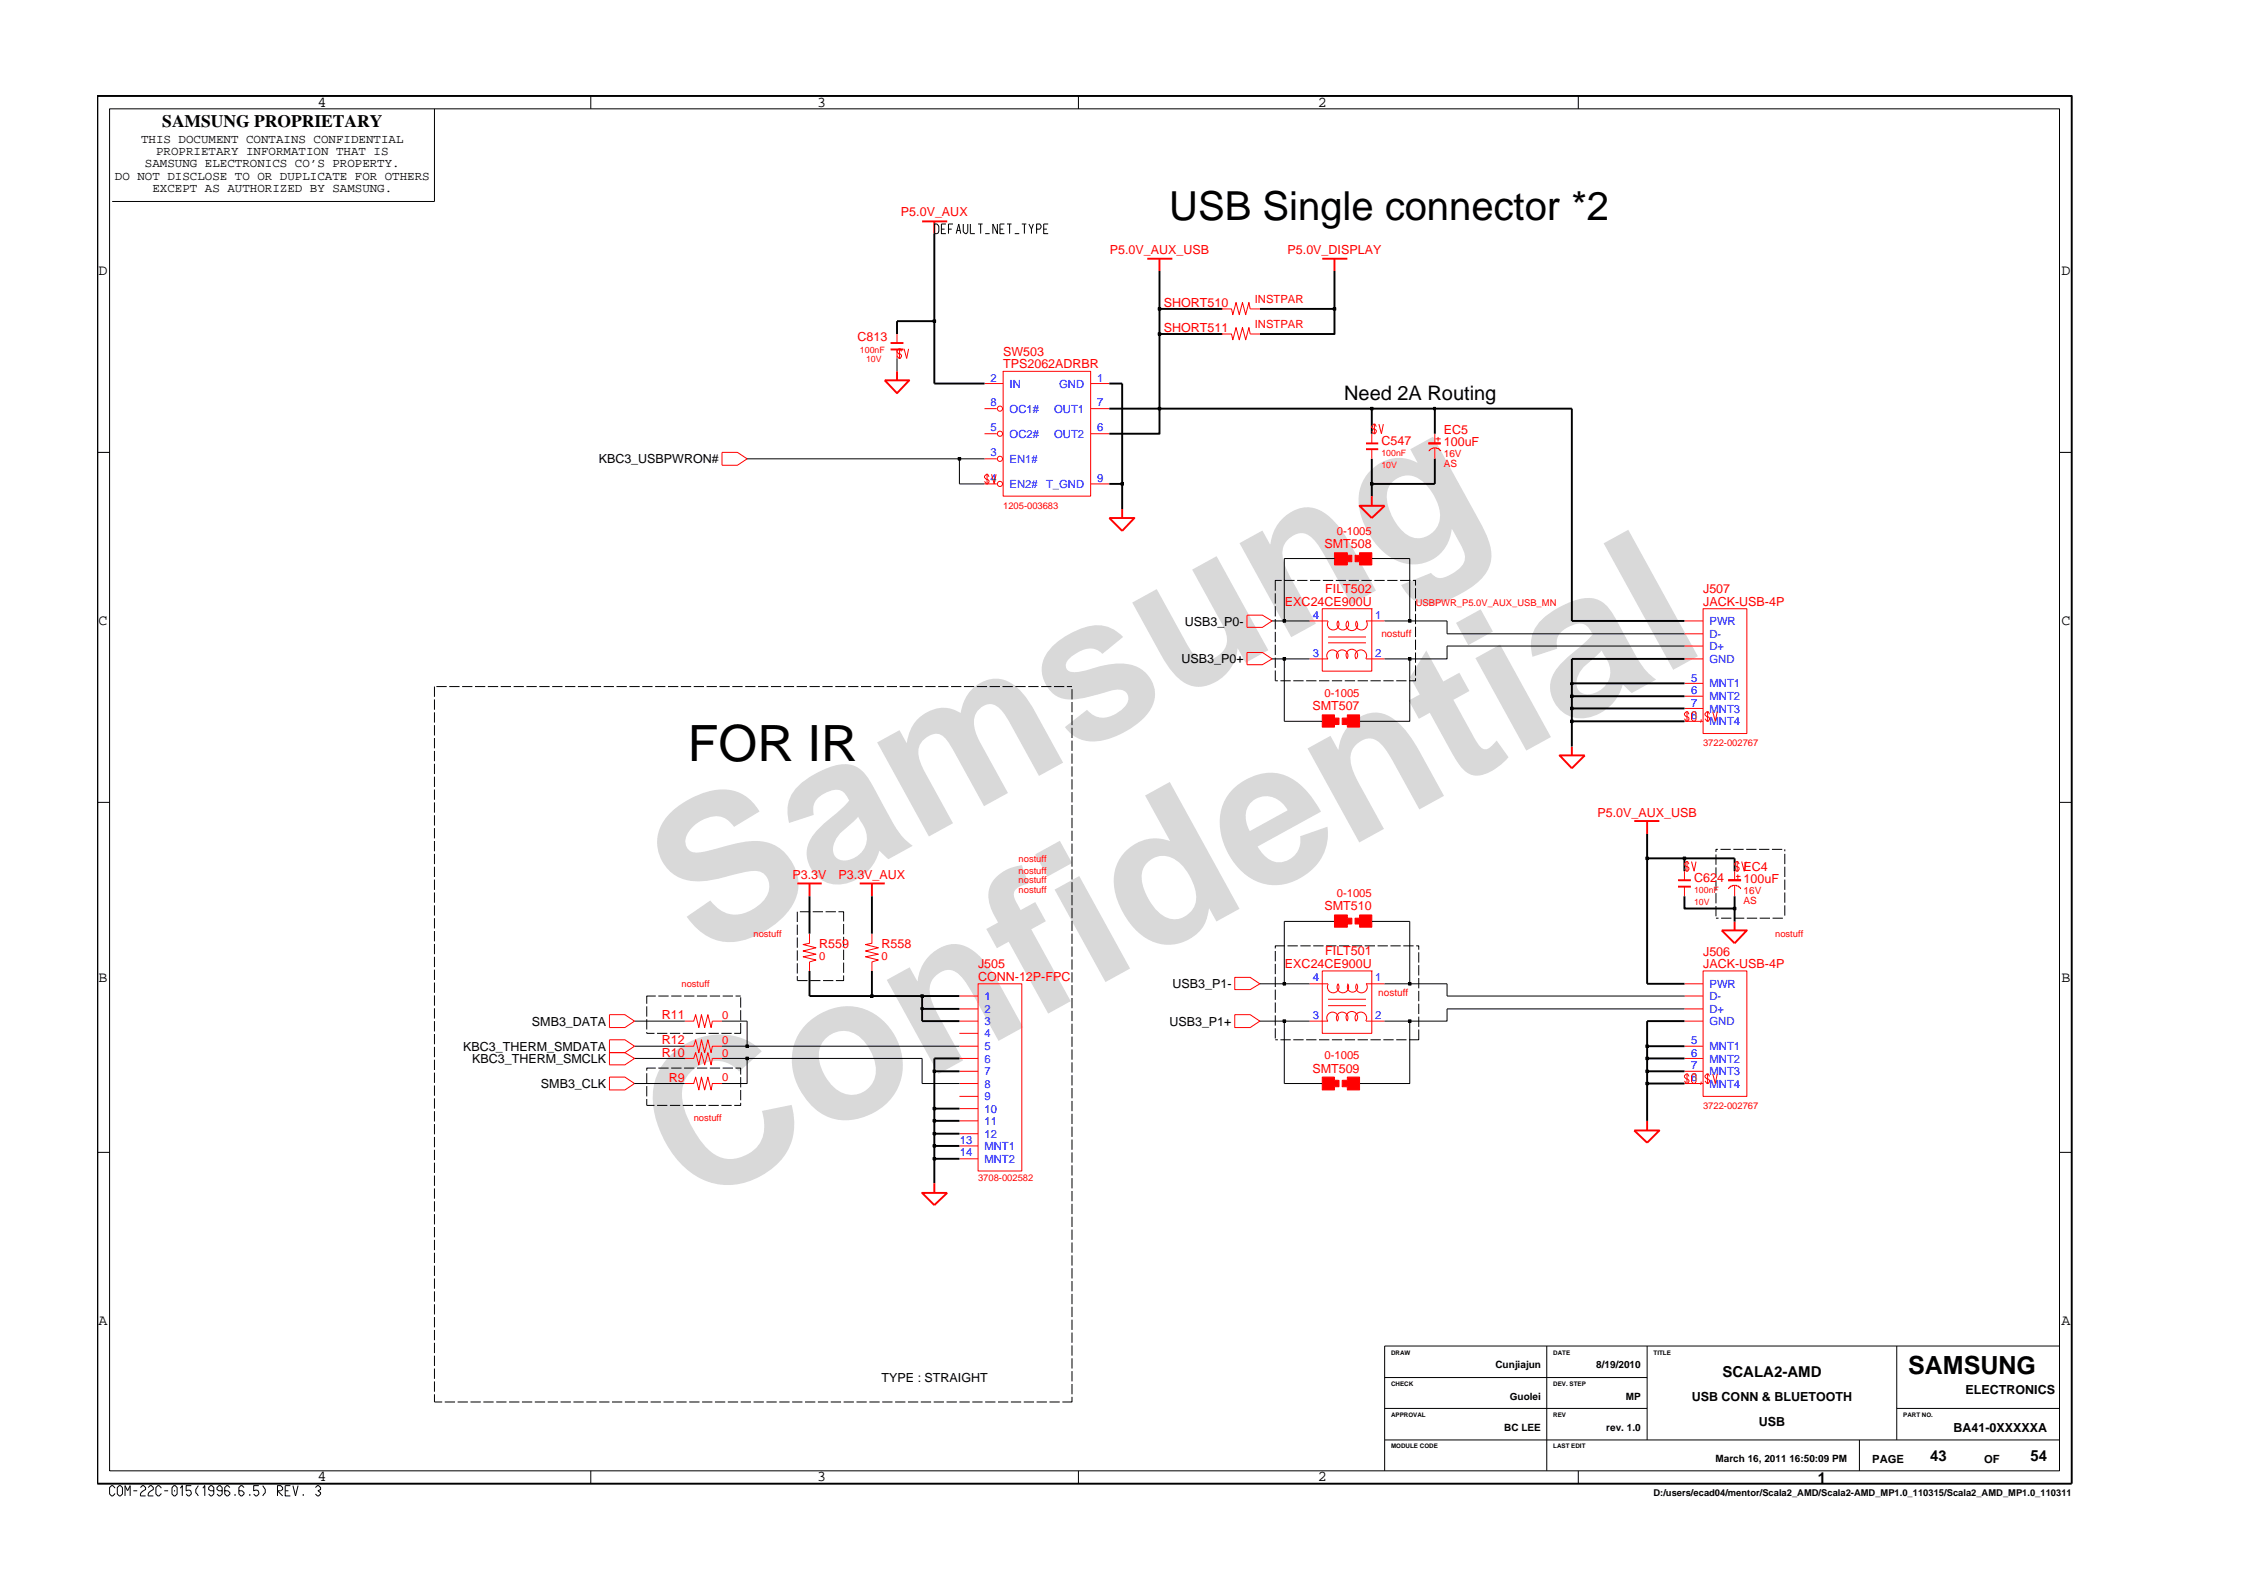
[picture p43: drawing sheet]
<svg xmlns="http://www.w3.org/2000/svg" width="297mm" height="210mm" viewBox="0 0 297 210" stroke-linecap="round" stroke-linejoin="round" font-family="sans-serif">
<defs><g id="words">
<g font-size="26.5" fill="#d9d9d9">
<text x="92.4" y="126.5" transform="rotate(-29 92.4 126.5)">Samsung</text>
<text x="91.1" y="159.2" transform="rotate(-29 91.1 159.2)">Confidential</text>
</g>
<text font-size="6.6" x="90.5" y="100.2">FOR IR</text>
<text font-size="5.3" x="153.9" y="28.9">USB Single connector *2</text>
<text font-size="3.3" x="251.1" y="180.8">SAMSUNG</text>
<text font-size="2.6" x="176.9" y="52.7">Need 2A Routing</text>
<text font-size="2.3" x="21.4" y="16.7">SAMSUNG PROPRIETARY</text>
<g font-size="2">
<text x="41.8" y="14">4</text>
<text x="107.6" y="14">3</text>
<text x="173.4" y="14">2</text>
<text x="13" y="36.2">D</text>
<text x="271.3" y="36.2">D</text>
<text x="13" y="82.3">C</text>
<text x="271.3" y="82.3">C</text>
<text x="13" y="129.2">B</text>
<text x="271.3" y="129.2">B</text>
<text x="13" y="174.4">A</text>
<text x="271.3" y="174.4">A</text>
<text x="226.7" y="181.2">SCALA2-AMD</text>
<text x="41.8" y="195">4</text>
<text x="107.6" y="195">3</text>
<text x="173.4" y="195">2</text>
<text x="239.3" y="195.1">1</text>
<text x="254" y="192.2">43</text>
<text x="267.2" y="192.2">54</text>
</g>
<g font-size="1.6">
<text x="15.1" y="23.7">DO NOT DISCLOSE TO OR DUPLICATE FOR OTHERS</text>
<text x="18.6" y="18.8">THIS DOCUMENT CONTAINS CONFIDENTIAL</text>
<text x="19.1" y="22">SAMSUNG ELECTRONICS CO’S PROPERTY.</text>
<text x="20.5" y="20.4">PROPRIETARY INFORMATION THAT IS</text>
<text x="20.1" y="25.3">EXCEPT AS AUTHORIZED BY SAMSUNG.</text>
<text x="78.8" y="61">KBC3_USBPWRON#</text>
<text x="155.9" y="82.3">USB3_P0-</text>
<text x="155.5" y="87.3">USB3_P0+</text>
<text x="154.3" y="130.1">USB3_P1-</text>
<text x="70" y="135">SMB3_DATA</text>
<text x="153.9" y="135">USB3_P1+</text>
<text x="61" y="138.3">KBC3_THERM_SMDATA</text>
<text x="62.1" y="139.9">KBC3_THERM_SMCLK</text>
<text x="71.2" y="143.2">SMB3_CLK</text>
<text x="116" y="181.9">TYPE : STRAIGHT</text>
<text x="222.6" y="184.3">USB CONN &amp; BLUETOOTH</text>
<text x="258.7" y="183.5">ELECTRONICS</text>
<text x="231.5" y="187.6">USB</text>
<text x="257.1" y="188.4">BA41-0XXXXXA</text>
</g>
<g font-size="1.6" fill="#f00">
<text x="118.6" y="28.5">P5.0V_AUX</text>
<text x="146.1" y="33.4">P5.0V_AUX_USB</text>
<text x="169.5" y="33.4">P5.0V_DISPLAY</text>
<text x="153.2" y="40.4">SHORT510</text>
<text x="112.9" y="44.9">C813</text>
<text x="132" y="46.8">SW503</text>
<text x="153.2" y="43.7">SHORT511</text>
<text x="132" y="48.4">TPS2062ADRBR</text>
<text x="181.8" y="58.5">C547</text>
<text x="190" y="58.7">100uF</text>
<text x="190" y="57.1">EC5</text>
<text x="174.3" y="72.1">SMT508</text>
<text x="169.1" y="79.7">EXC24CE900U</text>
<text x="174.4" y="78.1">FILT502</text>
<text x="224.1" y="78.1">J507</text>
<text x="224.1" y="79.7">JACK-USB-4P</text>
<text x="172.7" y="93.4">SMT507</text>
<text x="210.2" y="107.5">P5.0V_AUX_USB</text>
<text x="104.3" y="115.7">P3.3V</text>
<text x="110.4" y="115.7">P3.3V_AUX</text>
<text x="174.3" y="119.7">SMT510</text>
<text x="223" y="116.1">C624</text>
<text x="229.5" y="116.3">100uF</text>
<text x="229.5" y="114.7">EC4</text>
<text x="107.8" y="124.7">R559</text>
<text x="116" y="124.7">R558</text>
<text x="174.4" y="125.7">FILT501</text>
<text x="224.1" y="125.7">J506</text>
<text x="128.7" y="129">CONN-12P-FPC</text>
<text x="128.7" y="127.4">J505</text>
<text x="169.1" y="127.4">EXC24CE900U</text>
<text x="224.1" y="127.4">JACK-USB-4P</text>
<text x="87.1" y="137.4">R12</text>
<text x="87.1" y="134.1">R11</text>
<text x="87.1" y="139.1">R10</text>
<text x="88" y="142.3">R9</text>
<text x="172.7" y="141.2">SMT509</text>
</g>
<g font-size="1.5" fill="#f00">
<text x="165.1" y="39.9">INSTPAR</text>
<text x="165.1" y="43.2">INSTPAR</text>
<text x="175.9" y="70.4">0-1005</text>
<text x="174.3" y="91.7">0-1005</text>
<text x="175.9" y="118.1">0-1005</text>
<text x="107.8" y="126.3">0</text>
<text x="116" y="126.3">0</text>
<text x="95" y="137.4">0</text>
<text x="95" y="134.1">0</text>
<text x="95" y="142.3">0</text>
<text x="95" y="139.1">0</text>
<text x="174.3" y="139.4">0-1005</text>
</g>
<g font-size="1.5" fill="#00f">
<text x="130.4" y="50.3">2</text>
<text x="130.4" y="53.5">8</text>
<text x="132.9" y="51">IN</text>
<text x="139.4" y="51">GND</text>
<text x="144.4" y="50.3">1</text>
<text x="144.4" y="53.5">7</text>
<text x="130.4" y="56.8">5</text>
<text x="132.9" y="54.3">OC1#</text>
<text x="132.9" y="57.6">OC2#</text>
<text x="138.7" y="54.3">OUT1</text>
<text x="138.7" y="57.6">OUT2</text>
<text x="144.4" y="56.8">6</text>
<text x="130.4" y="60.1">3</text>
<text x="130.4" y="63.4">4</text>
<text x="132.9" y="60.9">EN1#</text>
<text x="132.9" y="64.2">EN2#</text>
<text x="137.7" y="64.2">T_GND</text>
<text x="144.4" y="63.4">9</text>
<text x="172.8" y="81.5">4</text>
<text x="181" y="81.5">1</text>
<text x="225" y="84">D-</text>
<text x="225" y="82.3">PWR</text>
<text x="172.8" y="86.4">3</text>
<text x="181" y="86.4">2</text>
<text x="222.6" y="89.7">5</text>
<text x="225" y="87.3">GND</text>
<text x="225" y="85.6">D+</text>
<text x="222.6" y="91.3">6</text>
<text x="222.6" y="93">7</text>
<text x="222.6" y="94.6">8</text>
<text x="225" y="90.5">MNT1</text>
<text x="225" y="92.2">MNT2</text>
<text x="225" y="93.8">MNT3</text>
<text x="225" y="95.5">MNT4</text>
<text x="129.6" y="131.6">1</text>
<text x="172.8" y="129.2">4</text>
<text x="181" y="129.2">1</text>
<text x="225" y="131.6">D-</text>
<text x="225" y="130">PWR</text>
<text x="129.6" y="133.3">2</text>
<text x="129.6" y="134.9">3</text>
<text x="129.6" y="136.5">4</text>
<text x="172.8" y="134.1">3</text>
<text x="181" y="134.1">2</text>
<text x="222.6" y="137.4">5</text>
<text x="225" y="134.9">GND</text>
<text x="225" y="133.3">D+</text>
<text x="129.6" y="138.2">5</text>
<text x="129.6" y="139.8">6</text>
<text x="129.6" y="141.5">7</text>
<text x="129.6" y="143.1">8</text>
<text x="222.6" y="139.1">6</text>
<text x="222.6" y="140.7">7</text>
<text x="222.6" y="142.3">8</text>
<text x="225" y="138.2">MNT1</text>
<text x="225" y="139.8">MNT2</text>
<text x="225" y="141.5">MNT3</text>
<text x="225" y="143.1">MNT4</text>
<text x="129.6" y="146.4">10</text>
<text x="129.6" y="148">11</text>
<text x="129.6" y="149.7">12</text>
<text x="129.6" y="144.8">9</text>
<text x="126.3" y="150.6">13</text>
<text x="126.3" y="152.2">14</text>
<text x="129.6" y="151.3">MNT1</text>
<text x="129.6" y="153">MNT2</text>
</g>
<g font-size="1.5">
<text x="246.4" y="192.5">PAGE</text>
<text x="261.1" y="192.5">OF</text>
</g>
<g font-size="1.3" fill="#f00">
<text x="190" y="60.1">16V</text>
<text x="190" y="61.4">AS</text>
<text x="181.8" y="83.9">nostuff</text>
<text x="229.5" y="119">AS</text>
<text x="229.5" y="117.7">16V</text>
<text x="181.4" y="131.1">nostuff</text>
</g>
<g font-size="1.3">
<text x="196.8" y="180.1">Cunjiajun</text>
<text x="198.7" y="184.2">Guolei</text>
<text x="210.1" y="180.1">8/19/2010</text>
<text x="214" y="184.2">MP</text>
<text x="198" y="188.3">BC LEE</text>
<text x="211.4" y="188.3">rev. 1.0</text>
<text x="225.8" y="192.4">March 16, 2011 16:50:09 PM</text>
</g>
<g font-size="1.2" fill="#f00">
<text x="113.2" y="46.4">100nF</text>
<text x="114" y="47.7">10V</text>
<text x="181.8" y="60">100nF</text>
<text x="181.8" y="61.6">10V</text>
<text x="132" y="67">1205-003683</text>
<text x="186.3" y="79.7">USBPWR_P5.0V_AUX_USB_MN</text>
<text x="224.1" y="98.2">3722-002767</text>
<text x="134.1" y="113.4">nostuff</text>
<text x="134.1" y="115.1">nostuff</text>
<text x="134.1" y="116.3">nostuff</text>
<text x="134.1" y="117.5">nostuff</text>
<text x="223" y="119.1">10V</text>
<text x="223" y="117.5">100nF</text>
<text x="99.2" y="123.3">nostuff</text>
<text x="233.6" y="123.3">nostuff</text>
<text x="89.7" y="129.9">nostuff</text>
<text x="91.3" y="147.5">nostuff</text>
<text x="224.1" y="145.9">3722-002767</text>
<text x="128.7" y="155.4">3708-002582</text>
</g>
<text font-size="1.2" x="217.6" y="196.9">D:/users/ecad04/mentor/Scala2_AMD/Scala2-AMD_MP1.0_110315/Scala2_AMD_MP1.0_110311</text>
<g font-size=".8">
<text x="183.1" y="178.3">DRAW</text>
<text x="204.4" y="178.3">DATE</text>
<text x="217.6" y="178.3">TITLE</text>
<text x="183.1" y="182.3">CHECK</text>
<text x="204.4" y="182.3">DEV. STEP</text>
<text x="183.1" y="186.5">APPROVAL</text>
<text x="183.1" y="190.6">MODULE CODE</text>
<text x="204.4" y="186.5">REV</text>
<text x="204.4" y="190.6">LAST EDIT</text>
<text x="250.5" y="186.5">PART NO.</text>
</g>
</g></defs>
<g fill="none" stroke="#f00" stroke-width=".25">
<path d="M151 34.1h3.3M152.6 34.1v1.6M174 34.1h3.3M175.6 34.1v1.6M116.4 50.1h3.3l-1.6 1.6zM118.1 48.9v1.2M179.8 58.3h1.6M179.8 59.1h1.6M146 68.2h3.3l-1.6 1.7zM147.7 67v1.2M178.9 66.6h3.3l-1.7 1.6zM180.5 65.3v1.3"/>
<path d="M215.1 108h3.3M216.8 108v1.7M220.8 115.8h1.7M220.8 116.7h1.7M227.4 115.8h1.7M226.6 122.4h3.3l-1.6 1.7zM228.3 121.3v1.1M215.1 148.8h3.3l-1.6 1.6zM216.8 147.5v1.3"/>
</g>
<g fill="none" stroke="#f00" stroke-width=".13">
<path d="M95 59.5h2.1l1.2 .9-1.2 .8h-2.1zM160.9 40.7h-.1h1.3l.1 .7 .5-1.6 .4 1.6 .4-1.6 .4 1.6 .5-1.6 .1 .9h1.3M160.9 44h-.1h1.3l.1 .7 .5-1.6 .4 1.6 .4-1.6 .4 1.6 .5-1.6 .1 .9h1.3M180.5 57.1v1.2M180.5 59.1v1.3M221.7 114.7v1.1M221.7 116.7v1.3M227.4 116.9l.4-.3h.2v-.1l.8 .1 .3 .3M228.3 114.7v1.1M228.3 116.5v1.5M228.5 115.3h.6M228.7 115.1v.6"/>
<path d="M162.5 133.5h2l1.3 .9-1.3 .8h-2zM162.5 128.6h2l1.3 .9-1.3 .7h-2zM221.7 129.5h2.4M221.7 131.1h2.4M221.7 132.8h2.4M221.7 134.4h2.4M221.7 137.7h2.4M221.7 139.3h2.4M224.1 127.8h5.8v16.5h-5.8zM221.7 141h2.4M221.7 142.6h2.4"/>
</g>
<path d="M176.6 94.5h.7v-.4h1.6v1.6h-1.6v-.4h-.7z" fill-rule="evenodd" fill="#f00"/>
<path d="M176.6 94.5h.7v-.4h1.6v1.6h-1.6v-.4h-.7z" fill="none" stroke="#f00" stroke-width=".13"/>
<path d="M174 94.1h1.6v.4h.6v.8h-.6v.4h-1.6z" fill-rule="evenodd" fill="#f00"/>
<path d="M174 94.1h1.6v.4h.6v.8h-.6v.4h-1.6z" fill="none" stroke="#f00" stroke-width=".13"/>
<path d="M178.3 73.1h.6v-.4h1.6v1.7h-1.6v-.5h-.6z" fill-rule="evenodd" fill="#f00"/>
<path d="M178.3 73.1h.6v-.4h1.6v1.7h-1.6v-.5h-.6z" fill="none" stroke="#f00" stroke-width=".13"/>
<path d="M175.6 72.7h1.7v.4h.6v.8h-.6v.5h-1.7z" fill-rule="evenodd" fill="#f00"/>
<path d="M175.6 72.7h1.7v.4h.6v.8h-.6v.5h-1.7z" fill="none" stroke="#f00" stroke-width=".13"/>
<path d="M176.6 142.2h.7v-.5h1.6v1.7h-1.6v-.4h-.7z" fill-rule="evenodd" fill="#f00"/>
<path d="M176.6 142.2h.7v-.5h1.6v1.7h-1.6v-.4h-.7z" fill="none" stroke="#f00" stroke-width=".13"/>
<path d="M174 141.7h1.6v.5h.6v.8h-.6v.4h-1.6z" fill-rule="evenodd" fill="#f00"/>
<path d="M174 141.7h1.6v.5h.6v.8h-.6v.4h-1.6z" fill="none" stroke="#f00" stroke-width=".13"/>
<path d="M178.3 120.8h.6v-.4h1.6v1.6h-1.6v-.4h-.6z" fill-rule="evenodd" fill="#f00"/>
<path d="M178.3 120.8h.6v-.4h1.6v1.6h-1.6v-.4h-.6z" fill="none" stroke="#f00" stroke-width=".13"/>
<path d="M175.6 120.4h1.7v.4h.6v.8h-.6v.4h-1.7z" fill-rule="evenodd" fill="#f00"/>
<g fill="none" stroke="#f00" stroke-width=".13">
<path d="M118.1 44v1.1M118.1 46v1.2M118.4 45.9v1.3M118.6 46.2l-.1-.3h-.2l-.2 .3v.1l.5 .5-.1 .4h-.2l-.2-.4M119 45.9l.3 1.3 .3-1.3M129.6 50.5h2.4M129.6 53.8h1.6M129.6 57.1h1.6M132 48.9h11.5v16.4h-11.5zM132 48.9v.1M143.5 50.5h2.5M143.5 53.8h2.5"/>
<path d="M143.5 57.1h2.5M180.9 55.8v1.3M181.1 56.1l-.1-.3h-.2l-.3 .3v.1l.3 .3h.2l.1 .2-.1 .4h-.2l-.3-.4M181.5 55.8l.3 1.3 .3-1.3M188.1 59.4l.1-.3 .4-.1v-.1l.7 .1 .3 .4M188.8 57.1v1.2M188.8 58.9v1.5M188.9 57.8h.7M189.3 57.5v.6M129.6 63.7h1.6M129.6 60.4h1.6M129.9 62.4v1.3"/>
<path d="M130.2 62.8l-.2-.4h-.2l-.2 .3v.1l.2 .3h.2l.2 .2-.2 .4h-.2l-.2-.4M130.5 62.4l.3 1.3 .3-1.3M143.5 63.7h2.5M164.1 85.9h2l1.3 .8-1.3 .8h-2zM164.1 81h2l1.3 .7-1.3 .9h-2zM172.3 81.7h2.5M172.3 86.7h2.5M174 80.1h6.5v8.2h-6.5zM174.8 83.8h5M174.8 84.6h5M176 86.7a.76 .76 0 0 0-.7-1.2 .76 .76 0 0 0-.5 1.2M176.1 81.7a.76 .76 0 0 1-.6 1.2 .76 .76 0 0 1-.7-1.2"/>
<path d="M177.3 86.7a.76 .76 0 0 0-.7-1.2 .76 .76 0 0 0-.6 1.2M177.3 81.7a.76 .76 0 0 0 .1 1.1 .76 .76 0 0 0 1 0 .76 .76 0 0 0 .1-1.1M177.3 86.7a.76 .76 0 0 1 .1-1 .76 .76 0 0 1 1 0 .76 .76 0 0 1 .1 1M177.3 81.7a.76 .76 0 0 1-.5 1.2 .76 .76 0 0 1-.7-1.2M179.7 86.7a.76 .76 0 0 0-.6-1.2 .76 .76 0 0 0-.6 1.2M179.8 81.7h2.4M179.8 86.7h2.4M179.8 81.7a.76 .76 0 0 1-.6 1.2 .76 .76 0 0 1-.7-1.2M180.5 80.1h.1M221.7 81.7h2.4M221.7 86.7h2.4M221.7 83.4h2.4"/>
<path d="M221.7 85h2.4M221.7 89.9h2.4M221.7 91.6h2.4M221.7 93.2h2.4M221.7 94.9h2.4M222 93.7v1.2M222.3 94l-.2-.3h-.2l-.2 .2v.2l.6 .4-.2 .4h-.2l-.2-.3M222.6 93.9l.3-.2h.1l.2 .2v.8l-.2 .2h-.1l-.3-.2zM223.9 94.7l-.1 .4M224.1 80.1h5.8v16.4h-5.8zM224.7 93.7v1.2M225 94l-.2-.3h-.2l-.2 .2v.2l.2 .2h.2l.2 .2-.2 .4h-.2l-.2-.3"/>
<path d="M225.4 93.7l.3 1.2 .3-1.2M222 113.4v1.3M222.3 113.7l-.2-.3h-.2l-.2 .2v.2l.6 .4-.2 .5h-.2l-.2-.4M222.6 113.4l.4 1.3 .2-1.3M228.6 113.4v1.3M228.9 113.7l-.2-.3h-.2l-.2 .2v.2l.6 .4-.2 .5h-.2l-.2-.4M229.2 113.4l.4 1.3 .2-1.3M80.2 136.8h2l1.3 .9-1.3 .8h-2v1.6h2l1.3-.8-1.3-.8h-2zM80.2 133.5h2l1.3 .9-1.3 .8h-2zM90.1 137.7h1.2l.3-.9 .4 1.7 .3-1.7 .4 1.7 .5-1.7 .4 1.7 .2-.8h1.2M90.1 134.4h1.2l.3-.9 .4 1.7 .3-1.7 .4 1.7 .5-1.7 .4 1.7 .2-.8h1.2M95 139.3h-1.2l-.2 .8-.4-1.6-.5 1.6-.4-1.6-.3 1.6-.4-1.6-.3 .8h-1.2v.1"/>
<path d="M106.5 122.9v1.2l-.8 .2 1.7 .4-1.7 .5 1.7 .4-1.7 .3 1.7 .4-.9 .3v1.2M114.8 122.9v1.2l-.9 .2 1.7 .4-1.7 .5 1.7 .4-1.7 .3 1.7 .4-.8 .3v1.2M126.3 134.4h2.4M126.3 131.1h2.4M126.3 132.8h2.4M126.3 136h2.4M126.3 137.7h2.4M126.3 139.3h2.4M128.7 129.5h5.8v24.6h-5.8zM172.3 129.5h2.5M172.3 134.4h2.5M174 127.8h6.5v8.2h-6.5z"/>
<path d="M174.8 131.5h5M174.8 132.3h5M175.6 120.4h1.7v.4h.6v.8h-.6v.4h-1.7zM176 134.4a.76 .76 0 0 0-.7-1.2 .76 .76 0 0 0-.5 1.2M176.1 129.4a.76 .76 0 0 1-.6 1.3 .76 .76 0 0 1-.7-1.2M177.3 134.4a.76 .76 0 0 0-.7-1.2 .76 .76 0 0 0-.6 1.2M177.3 134.4a.76 .76 0 0 1 .1-1.1 .76 .76 0 0 1 1 0 .76 .76 0 0 1 .1 1.1M177.3 129.4a.76 .76 0 0 1-.5 1.3 .76 .76 0 0 1-.7-1.2M178.5 129.5a.68 .68 0 0 1-.5 1.1 .68 .68 0 0 1-.6-1.1M179.7 134.4a.76 .76 0 0 0-.6-1.2 .76 .76 0 0 0-.6 1.2M179.8 129.5h2.4M179.8 134.4h2.4"/>
<path d="M179.8 129.4a.76 .76 0 0 1-.6 1.3 .76 .76 0 0 1-.7-1.2M180.5 127.8h.1M80.2 141.7h2l1.3 .9-1.3 .8h-2zM90.1 142.6h1.2l.3-.9 .4 1.7 .3-1.7 .4 1.7 .5-1.7 .4 1.7 .2-.8h1.2M126.3 141h2.4M126.3 142.6h2.4M126.3 144.3h2.4M126.3 145.9h2.4M126.3 147.5h2.4M126.3 149.2h2.4M126.3 150.8h2.4M126.3 152.5h2.4"/>
<path d="M222 141.3v1.3M222.3 141.7l-.2-.4h-.2l-.2 .3v.1l.2 .3h.2l.2 .2-.2 .4h-.2l-.2-.3M222.6 141.6l.3-.3h.1l.2 .3v.7l-.2 .3h-.1l-.3-.3zM223.9 142.3l-.1 .5M224.7 141.3v1.3M225 141.7l-.2-.4h-.2l-.2 .3v.1l.2 .3h.2l.2 .2-.2 .4h-.2l-.2-.3M225.4 141.3l.3 1.3 .3-1.3"/>
<circle cx="131.6" cy="57.1" r=".34"/>
<circle cx="131.6" cy="53.8" r=".34"/>
<circle cx="131.6" cy="63.7" r=".34"/>
<circle cx="131.6" cy="60.4" r=".34"/>
</g>
<g fill="none" stroke="#f00" stroke-width=".25">
<path d="M121.4 29.1h3.3M123 29.1v1.6M117.2 46h1.7M117.2 45.1h1.7M188 58.3h1.6M205.3 99.4h3.3l-1.7 1.7zM206.9 98.2v1.2M104.9 116.3h3.2M106.5 116.3v1.7M113.1 116.3h3.3M114.8 116.3v1.7M121.4 157h3.3l-1.7 1.6z"/>
<path d="M123 155.7v1.3"/>
</g>
<g fill="none" stroke="#000" stroke-width=".25">
<path d="M12.8 12.6h259.9v182.7h-259.9zM123 30.7v19.8h6.6M152.6 35.7v21.4h-6.6M175.6 35.7v5M123 42.3h-4.9v1.7M146 53.8h60.9v27.9h14.8M146 50.5h1.7v16.5M152.6 44h8.2M152.6 40.7h8.2M165.8 40.7h9.8M175.6 40.7v3.3h-9.8M180.5 53.8v3.3"/>
<path d="M188.8 53.8v3.3M146 63.7h1.7M180.5 60.4v4.9M188.8 60.4v3.3h-8.3M206.9 94.9h14.8M206.9 93.2h14.8M206.9 91.6h14.8M206.9 89.9h14.8M221.7 86.7h-14.8v11.5M106.5 118v4.9M114.8 118v4.9M216.8 109.7v19.8h4.9"/>
<path d="M216.8 113h11.5v1.7M221.7 118v1.6h6.6v1.7M221.7 113v1.7M228.3 118v1.6M106.5 127.8v3.3h19.8M114.8 127.8v3.3M121.4 131.1v3.3h4.9M121.4 132.8h4.9M126.3 139.3h-3.3v16.4M216.8 139.3h4.9M216.8 137.7h4.9M221.7 134.4h-4.9v13.1"/>
<path d="M123 152.5h3.3M123 150.8h3.3M123 149.2h3.3M123 147.5h3.3M123 145.9h3.3M123 141h3.3M216.8 142.6h4.9M216.8 141h4.9"/>
</g>
<g fill="#000">
<path d="M122.8 42.1h.3v.3h-.3z" fill-rule="evenodd"/>
<path d="M152.4 53.6h.4v.3h-.4z" fill-rule="evenodd"/>
<path d="M152.4 43.8h.4v.3h-.4z" fill-rule="evenodd"/>
<path d="M152.4 40.5h.4v.3h-.4z" fill-rule="evenodd"/>
<path d="M175.5 40.5h.3v.3h-.3z" fill-rule="evenodd"/>
<path d="M180.4 53.6h.3v.3h-.3z" fill-rule="evenodd"/>
<path d="M188.7 53.6h.2v.3h-.2z" fill-rule="evenodd"/>
<path d="M126.1 60.2h.3v.4h-.3z" fill-rule="evenodd"/>
<path d="M147.5 63.5h.4v.4h-.4z" fill-rule="evenodd"/>
<path d="M180.4 63.5h.3v.4h-.3z" fill-rule="evenodd"/>
<path d="M168.9 86.5h.3v.4h-.3z" fill-rule="evenodd"/>
<path d="M168.9 81.5h.3v.4h-.3z" fill-rule="evenodd"/>
<path d="M185.4 86.5h.3v.4h-.3z" fill-rule="evenodd"/>
<path d="M185.4 81.5h.3v.4h-.3z" fill-rule="evenodd"/>
<path d="M206.7 94.8h.3v.3h-.3z" fill-rule="evenodd"/>
<path d="M206.7 93.1h.3v.3h-.3z" fill-rule="evenodd"/>
<path d="M206.7 91.5h.3v.3h-.3z" fill-rule="evenodd"/>
<path d="M206.7 89.8h.3v.3h-.3z" fill-rule="evenodd"/>
<path d="M216.6 112.8h.3v.3h-.3z" fill-rule="evenodd"/>
<path d="M221.5 112.8h.4v.3h-.4z" fill-rule="evenodd"/>
<path d="M228.1 119.4h.4v.3h-.4z" fill-rule="evenodd"/>
<path d="M98.2 139.1h.3v.4h-.3z" fill-rule="evenodd"/>
<path d="M98.2 137.5h.3v.4h-.3z" fill-rule="evenodd"/>
<path d="M114.6 130.9h.3v.3h-.3z" fill-rule="evenodd"/>
<path d="M121.2 132.6h.3v.3h-.3z" fill-rule="evenodd"/>
<path d="M121.2 130.9h.3v.3h-.3z" fill-rule="evenodd"/>
<path d="M168.9 134.2h.3v.3h-.3z" fill-rule="evenodd"/>
<path d="M168.9 129.3h.3v.3h-.3z" fill-rule="evenodd"/>
<path d="M185.4 134.2h.3v.3h-.3z" fill-rule="evenodd"/>
<path d="M185.4 129.3h.3v.3h-.3z" fill-rule="evenodd"/>
<path d="M216.6 139.1h.3v.4h-.3z" fill-rule="evenodd"/>
<path d="M216.6 137.5h.3v.4h-.3z" fill-rule="evenodd"/>
<path d="M122.8 152.3h.3v.4h-.3z" fill-rule="evenodd"/>
<path d="M122.8 150.6h.3v.4h-.3z" fill-rule="evenodd"/>
<path d="M122.8 149h.3v.4h-.3z" fill-rule="evenodd"/>
<path d="M122.8 147.3h.3v.4h-.3z" fill-rule="evenodd"/>
<path d="M122.8 145.7h.3v.4h-.3z" fill-rule="evenodd"/>
<path d="M122.8 140.8h.3v.4h-.3z" fill-rule="evenodd"/>
<path d="M216.6 142.4h.3v.4h-.3z" fill-rule="evenodd"/>
<path d="M216.6 140.8h.3v.4h-.3z" fill-rule="evenodd"/>
</g>
<g fill="none" stroke="#000" stroke-width=".13">
<path d="M14.4 14.3h256.6v179.3h-256.6zM57.2 14.3v12.2h-42.4M77.8 12.6v1.7M141.9 12.6v1.7M207.7 12.6v1.7M123 29.5h.3l.3 .3v.6l-.1 .3h-.2h-.3zM123.9 30.2h.4M124.5 29.5h-.6v1.2h.6M124.8 30.2h.5M125.4 29.5h-.6v1.2M125.8 30.7l.4-1.2 .2 1.2M125.9 30.3h.5"/>
<path d="M126.8 29.5v1l.2 .2h.2l.2-.2v-1M127.7 29.5v1.2h.6M128.7 29.5h.6M129.1 29.5v1.2M129.7 30.7h.5M131.3 29.5v1.2l-.6-1.2v1.2M131.6 30.2h.4M132.2 29.5h-.6v1.2h.6M132.5 29.5h.6M132.9 29.5v1.2M133.5 30.7h.6M134.5 29.5h.6"/>
<path d="M134.8 29.5v1.2M135.4 29.5l.3 .7v.5M136 29.5l-.3 .7M136.4 30.2h.4l.2-.3-.2-.4h-.4v1.2M137.4 30.2h.4M138 29.5h-.6v1.2h.6M12.8 59.5h1.6M118.1 47.2v1.7M122.8 42.1h.3v.3h-.3zM152.4 53.6h.4v.3h-.4zM152.4 43.8h.4v.3h-.4zM152.4 40.5h.4v.3h-.4z"/>
<path d="M175.5 40.5h.3v.3h-.3zM180.4 53.6h.3v.3h-.3zM188.7 53.6h.2v.3h-.2zM271 59.5h1.7M98.3 60.4h31.3M126.1 60.2h.3v.4h-.3zM126.3 60.4v3.3h3.3M147.5 63.5h.4v.4h-.4zM167.8 78.1v1.3M167.8 79.8v1.3M168.7 76.4h-.9v1.3M169 76.4h1.4"/>
<path d="M170.7 76.4h1.4M172.4 76.4h1.4M174.1 76.4h1.4M175.6 73.5h-6.6v8.2M175.8 76.4h1.4M177.5 76.4h1.3M179.2 76.4h1.3M180.4 63.5h.3v.4h-.3zM180.5 73.5h5v8.2M180.9 76.4h1.3M182.6 76.4h1.3M184.3 76.4h1.3"/>
<path d="M186 76.4h.3v.7M186.3 77.4v1.4M186.3 79.1v1.3M57.2 90.4v1.3M57.2 92v1.4M57.2 93.7v1.4M57.2 95.4v1.4M57.2 97.1v1.4M57.2 98.8v1.4M57.4 90.4h1.4M59.1 90.4h1.4M60.8 90.4h1.4"/>
<path d="M62.5 90.4h1.4M64.2 90.4h1.4M65.9 90.4h1.4M67.6 90.4h1.3M69.3 90.4h1.3M71 90.4h1.3M72.7 90.4h1.3M74.4 90.4h1.3M76.1 90.4h1.3M77.8 90.4h1.3M79.4 90.4h1.4M81.1 90.4h1.4"/>
<path d="M82.8 90.4h1.4M84.5 90.4h1.4M86.2 90.4h1.4M87.9 90.4h1.4M89.6 90.4h1.4M91.3 90.4h1.4M93 90.4h1.3M94.7 90.4h1.3M96.4 90.4h1.3M98.1 90.4h1.3M99.8 90.4h1.3M101.5 90.4h1.3"/>
<path d="M103.2 90.4h1.3M104.8 90.4h1.4M106.5 90.4h1.4M108.2 90.4h1.4M109.9 90.4h1.4M111.6 90.4h1.4M113.3 90.4h1.4M115 90.4h1.4M116.7 90.4h1.4M118.4 90.4h1.3M120.1 90.4h1.3M121.8 90.4h1.3"/>
<path d="M123.5 90.4h1.3M125.2 90.4h1.3M126.9 90.4h1.3M128.6 90.4h1.3M130.2 90.4h1.4M131.9 90.4h1.4M133.6 90.4h1.4M135.3 90.4h1.4M137 90.4h1.4M138.7 90.4h1.4M140.4 90.4h.7M141.1 90.7v1.3"/>
<path d="M141.1 92.4v1.3M141.1 94.1v1.3M141.1 95.8v1.3M141.1 97.5v1.3M141.1 99.2v1.3M167.4 86.7h4.9M167.4 81.7h4.9M167.8 88.2v1.4h.4M167.8 81.5v1.3M167.8 83.2v1.3M167.8 84.9v1.3M167.8 86.5v1.4"/>
<path d="M168.5 89.6h1.4M168.9 86.5h.3v.4h-.3zM168.9 81.5h.3v.4h-.3zM169 86.7v8.2h5M170.2 89.6h1.4M171.9 89.6h1.4M173.6 89.6h1.3M175.3 89.6h1.3M177 89.6h1.3M178.7 89.6h1.3M180.4 89.6h1.3M182.1 89.6h1.3"/>
<path d="M182.2 81.7h8.2v1.7h31.3M182.2 86.7h3.3M183.8 89.6h1.3M185.4 86.5h.3v.4h-.3zM185.4 81.5h.3v.4h-.3zM185.5 86.7v8.2h-6.6M186.3 89.3v.3h-.9M186.3 80.8v1.3M186.3 82.5v1.3M186.3 84.2v1.3M186.3 85.9v1.3M186.3 87.6v1.3"/>
<path d="M206.7 94.8h.3v.3h-.3zM206.7 93.1h.3v.3h-.3zM206.7 91.5h.3v.3h-.3zM206.7 89.8h.3v.3h-.3zM221.7 85h-31.3v1.7h-4.9M12.8 105.6h1.6M57.2 100.5v1.4M57.2 102.2v1.4M57.2 103.9v1.4M57.2 105.6v1.3M57.2 107.3v1.3M57.2 109v1.3"/>
<path d="M57.2 110.7v1.3M57.2 112.4v1.3M57.2 114.1v1.3M57.2 115.8v1.3M57.2 117.4v1.4M57.2 119.1v1.4M104.9 120v1.3M105.3 120h1.3M107 120h1.3M108.7 120h1.3M110.3 120h.7v1.3M141.1 100.9v1.3"/>
<path d="M141.1 102.5v1.4M141.1 104.2v1.4M141.1 105.9v1.4M141.1 107.6v1.4M141.1 109.3v1.4M141.1 111v1.4M141.1 112.7v1.4M141.1 114.4v1.4M141.1 116.1v1.3M141.1 117.8v1.3M141.1 119.5v1.3M216.6 112.8h.3v.3h-.3z"/>
<path d="M221.5 112.8h.4v.3h-.4zM225.8 112.5v1.3M225.8 114.1v1.4M225.8 115.8v1.4M225.8 117.5v1.4M225.8 119.2v1.4M226.1 111.8h-.3v.3M226.4 111.8h1.4M228.1 119.4h.4v.3h-.4zM228.1 111.8h1.4M229.8 111.8h1.4M231.5 111.8h1.4"/>
<path d="M233.2 111.8h1.4M234.9 111.8v.2M234.9 112.4v1.3M234.9 114.1v1.3M234.9 115.8v1.3M234.9 117.4v1.4M234.9 119.1v1.4M271 105.6h1.7M57.2 120.8v1.4M57.2 122.5v1.4M57.2 124.2v1.4M57.2 125.9v1.4"/>
<path d="M57.2 127.6v1.4M57.2 129.3v1.4M57.2 131v1.3M57.2 132.7v1.3M57.2 134.4v1.3M57.2 136.1v1.3M57.2 137.8v1.3M57.2 139.5v1.3M83.5 139.3h6.6M83.5 137.7h6.6M83.5 134.4h6.6M85.1 135.8v.2h1"/>
<path d="M85.1 132.4v1.4M85.1 134.1v1.4M86.3 131.1h-1.2v1M86.5 136h1.3M86.6 131.1h1.4M88.2 136h1.3M88.3 131.1h1.4M89.9 136h1.3M90 131.1h1.4M91.6 136h1.3M91.7 131.1h1.4M93.2 136h1.4"/>
<path d="M93.4 131.1h1.4M94.9 136h1.4M95 139.3h26.4v3.3h4.9M95 137.7h31.3M95 134.4h3.3v3.3M95.1 131.1h1.4M96.8 131.1h.7M97.5 134.6v1.4h-.9M97.5 131.2v1.4M97.5 132.9v1.4M98.2 139.1h.3v.4h-.3zM98.2 137.5h.3v.4h-.3z"/>
<path d="M98.3 139.3v3.3h-3.3M104.9 128.5v.5h1.4M104.9 121.7v1.3M104.9 123.4v1.3M104.9 125.1v1.3M104.9 126.8v1.3M106.6 129h1.4M108.3 129h1.4M111 128.4v.6h-1M111 121.6v1.4M111 123.3v1.3M111 125v1.3"/>
<path d="M111 126.7v1.3M114.6 130.9h.3v.3h-.3zM121.2 132.6h.3v.3h-.3zM121.2 130.9h.3v.3h-.3zM141.1 121.2v1.3M141.1 122.9v1.3M141.1 124.6v1.3M141.1 126.3v1.3M141.1 127.9v1.4M141.1 129.6v1.4M141.1 131.3v1.4M141.1 133v1.4"/>
<path d="M141.1 134.7v1.4M141.1 136.4v1.4M141.1 138.1v1.4M141.1 139.8v1.4M165.8 134.4h6.5M165.8 129.5h6.5M167.8 125.2v1.3M167.8 126.8v1.4M167.8 128.5v1.4M167.8 130.2v1.4M167.8 131.9v1.4M167.8 133.6v1.4"/>
<path d="M167.8 135.3v1.4M167.8 136.8h.4M168.5 136.8h1.4M168.9 134.2h.3v.3h-.3zM168.9 129.3h.3v.3h-.3zM169 134.4v8.2h5M169.1 124.5h-1.3v.3M169.4 124.5h1.4M170.2 136.8h1.4M171.1 124.5h1.4M171.9 136.8h1.4M172.8 124.5h1.4"/>
<path d="M173.6 136.8h1.3M174.5 124.5h1.4M175.3 136.8h1.3M175.6 121.3h-6.6v8.2M176.2 124.5h1.4M177 136.8h1.3M177.9 124.5h1.4M178.7 136.8h1.3M179.6 124.5h1.4M180.4 136.8h1.3M180.5 121.3h5v8.2M181.3 124.5h1.4"/>
<path d="M182.1 136.8h1.3M182.2 134.4h3.3M182.2 129.5h8.2v1.6h31.3M183 124.5h1.3M183.8 136.8h1.3M184.7 124.5h1.3M185.4 134.2h.3v.3h-.3zM185.4 129.3h.3v.3h-.3zM185.5 134.4v8.2h-6.6M186.4 124.5h.3v.5M186.7 135.5v1.3h-1.3M186.7 125.3v1.4"/>
<path d="M186.7 127v1.4M186.7 128.7v1.4M186.7 130.4v1.4M186.7 132.1v1.3M186.7 133.8v1.3M216.6 139.1h.3v.4h-.3zM216.6 137.5h.3v.4h-.3zM221.7 132.8h-31.3v1.6h-4.9M225.8 120.8h.4M226.5 120.8h1.4M228.2 120.8h1.4M229.9 120.8h1.4"/>
<path d="M231.6 120.8h1.3M233.3 120.8h1.3M12.8 151.7h1.6M57.2 141.2v1.3M57.2 142.8v1.4M57.2 144.5v1.4M57.2 146.2v1.4M57.2 147.9v1.4M57.2 149.6v1.4M57.2 151.3v1.4M57.2 153v1.4M57.2 154.7v1.4"/>
<path d="M57.2 156.4v1.3M57.2 158.1v1.3M57.2 159.8v1.3M83.5 142.6h6.6M85.1 141.2v1.4M85.1 142.9v1.4M85.1 144.6v.9h1M86.3 140.6h-1.2v.3M86.5 145.5h1.3M86.6 140.6h1.4M88.2 145.5h1.3M88.3 140.6h1.4"/>
<path d="M89.9 145.5h1.3M90 140.6h1.4M91.6 145.5h1.3M91.7 140.6h1.4M93.2 145.5h1.4M93.4 140.6h1.4M94.9 145.5h1.4M95.1 140.6h1.4M96.8 140.6h.7v.8M97.5 145.1v.4h-.9M97.5 141.7v1.4M97.5 143.4v1.4"/>
<path d="M122.8 152.3h.3v.4h-.3zM122.8 150.6h.3v.4h-.3zM122.8 149h.3v.4h-.3zM122.8 147.3h.3v.4h-.3zM122.8 145.7h.3v.4h-.3zM122.8 140.8h.3v.4h-.3zM141.1 141.5v1.3M141.1 143.2v1.3M141.1 144.9v1.3M141.1 146.6v1.3M141.1 148.3v1.3M141.1 150v1.3"/>
<path d="M141.1 151.7v1.3M141.1 153.3v1.4M141.1 155v1.4M141.1 156.7v1.4M141.1 158.4v1.4M216.6 142.4h.3v.4h-.3zM216.6 140.8h.3v.4h-.3zM271 151.7h1.7M57.2 161.5v1.3M57.2 163.2v1.3M57.2 164.9v1.3M57.2 166.6v1.3"/>
<path d="M57.2 168.2v1.4M57.2 169.9v1.4M57.2 171.6v1.4M57.2 173.3v1.4M57.2 175v1.4M57.2 176.7v1.4M57.2 178.4v1.4M141.1 160.1v1.4M141.1 161.8v1.4M141.1 163.5v1.4M141.1 165.2v1.4M141.1 166.9v1.3"/>
<path d="M141.1 168.6v1.3M141.1 170.3v1.3M141.1 172v1.3M141.1 173.7v1.3M141.1 175.4v1.3M141.1 177.1v1.3M141.1 178.7v1.4M203.6 177.1v16.5M216.8 177.1v12.4M249.6 177.1v12.4M271 177.1h-88.8v16.5M15.1 195.8l-.3-.3h-.1l-.3 .3v.8l.3 .3h.1l.3-.4"/>
<path d="M15.7 195.5h.2l.2 .3v.8l-.2 .3h-.2l-.3-.3v-.8zM16.5 196.9v-1.4l.3 .7 .3-.7v1.4M17.6 196.2h.5M18.5 195.8l.2-.3h.2l.3 .3v.2l-.5 .3-.2 .3v.3h.7M19.5 195.8l.3-.3h.1l.3 .3v.2l-.4 .3-.3 .3v.3h.7M21.2 195.8l-.3-.3h-.1l-.3 .3v.8l.3 .3h.1l.3-.4M21.6 196.2h.5M22.9 195.5h.2l.2 .3v.8l-.2 .3h-.2l-.3-.3v-.8zM23 196.1v.2M23.7 195.8l.3-.3v1.4M25.2 195.5h-.7v.7l.4-.1 .2 .1 .1 .2v.2l-.3 .3h-.1l-.3-.3M26.1 195.5l-.3 .5v.4l.3 .5"/>
<path d="M26.7 195.8l.3-.3v1.4M28.1 196.2h-.4l-.2-.2v-.2l.2-.3h.2l.2 .3v.8l-.2 .3h-.2l-.2-.3M29.2 196.2h-.4l-.2-.2v-.2l.2-.3h.2l.2 .3v.8l-.2 .3h-.2l-.2-.3M30.3 195.8l-.3-.3h-.2l-.2 .3v.8l.2 .3h.2l.3-.3v-.2l-.3-.2h-.4M30.9 196.6v.3M32.1 195.8l-.2-.3h-.2l-.3 .3v.8l.3 .3h.2l.2-.3v-.2l-.2-.2h-.5M32.9 196.6v.3M34.1 195.5h-.7v.7l.4-.1 .2 .1 .1 .2v.2l-.3 .3h-.2l-.2-.3M34.6 195.5l.3 .5v.4l-.3 .5M36.5 196.9v-1.4h.4l.3 .3v.2l-.3 .2h-.4l.7 .7M37.5 196.2h.5M38.2 195.5h-.7v1.4h.7"/>
<path d="M38.6 195.5l.3 1.4 .3-1.4M39.9 196.6v.3M41.5 195.8l.3-.3h.1l.3 .3v.2l-.3 .2 .3 .2v.2l-.3 .3h-.1l-.3-.3M57.2 180.1v1.4M57.2 181.8v1.3M57.2 183.5v1h1M58.5 184.5h1.4M60.2 184.5h1.4M61.9 184.5h1.4M63.6 184.5h1.4M65.3 184.5h1.4M67 184.5h1.4"/>
<path d="M68.7 184.5h1.3M70.4 184.5h1.3M72.1 184.5h1.3M73.8 184.5h1.3M75.5 184.5h1.3M77.2 184.5h1.3M77.8 193.6v1.7M78.9 184.5h1.3M80.5 184.5h1.4M82.2 184.5h1.4M83.9 184.5h1.4M85.6 184.5h1.4"/>
<path d="M87.3 184.5h1.4M89 184.5h1.4M90.7 184.5h1.4M92.4 184.5h1.4M94.1 184.5h1.3M95.8 184.5h1.3M97.5 184.5h1.3M99.2 184.5h1.3M100.9 184.5h1.3M102.6 184.5h1.3M104.3 184.5h1.3M105.9 184.5h1.4"/>
<path d="M107.6 184.5h1.4M109.3 184.5h1.4M111 184.5h1.4M112.7 184.5h1.4M114.4 184.5h1.4M116.1 184.5h1.4M117.8 184.5h1.4M119.5 184.5h1.3M121.2 184.5h1.3M122.9 184.5h1.3M124.6 184.5h1.3M126.3 184.5h1.3"/>
<path d="M128 184.5h1.3M129.7 184.5h1.3M131.3 184.5h1.4M133 184.5h1.4M134.7 184.5h1.4M136.4 184.5h1.4M138.1 184.5h1.4M141.1 183.8v.7h-1.3M141.1 180.4v1.4M141.1 182.1v1.4M141.9 193.6v1.7M182.2 189.5h88.8"/>
<path d="M182.2 185.3h34.6M182.2 181.3h34.6M207.7 193.6v1.7M244.7 189.5v4.1M249.6 185.3h21.4"/>
</g>
<use href="#words"/>
</svg>
